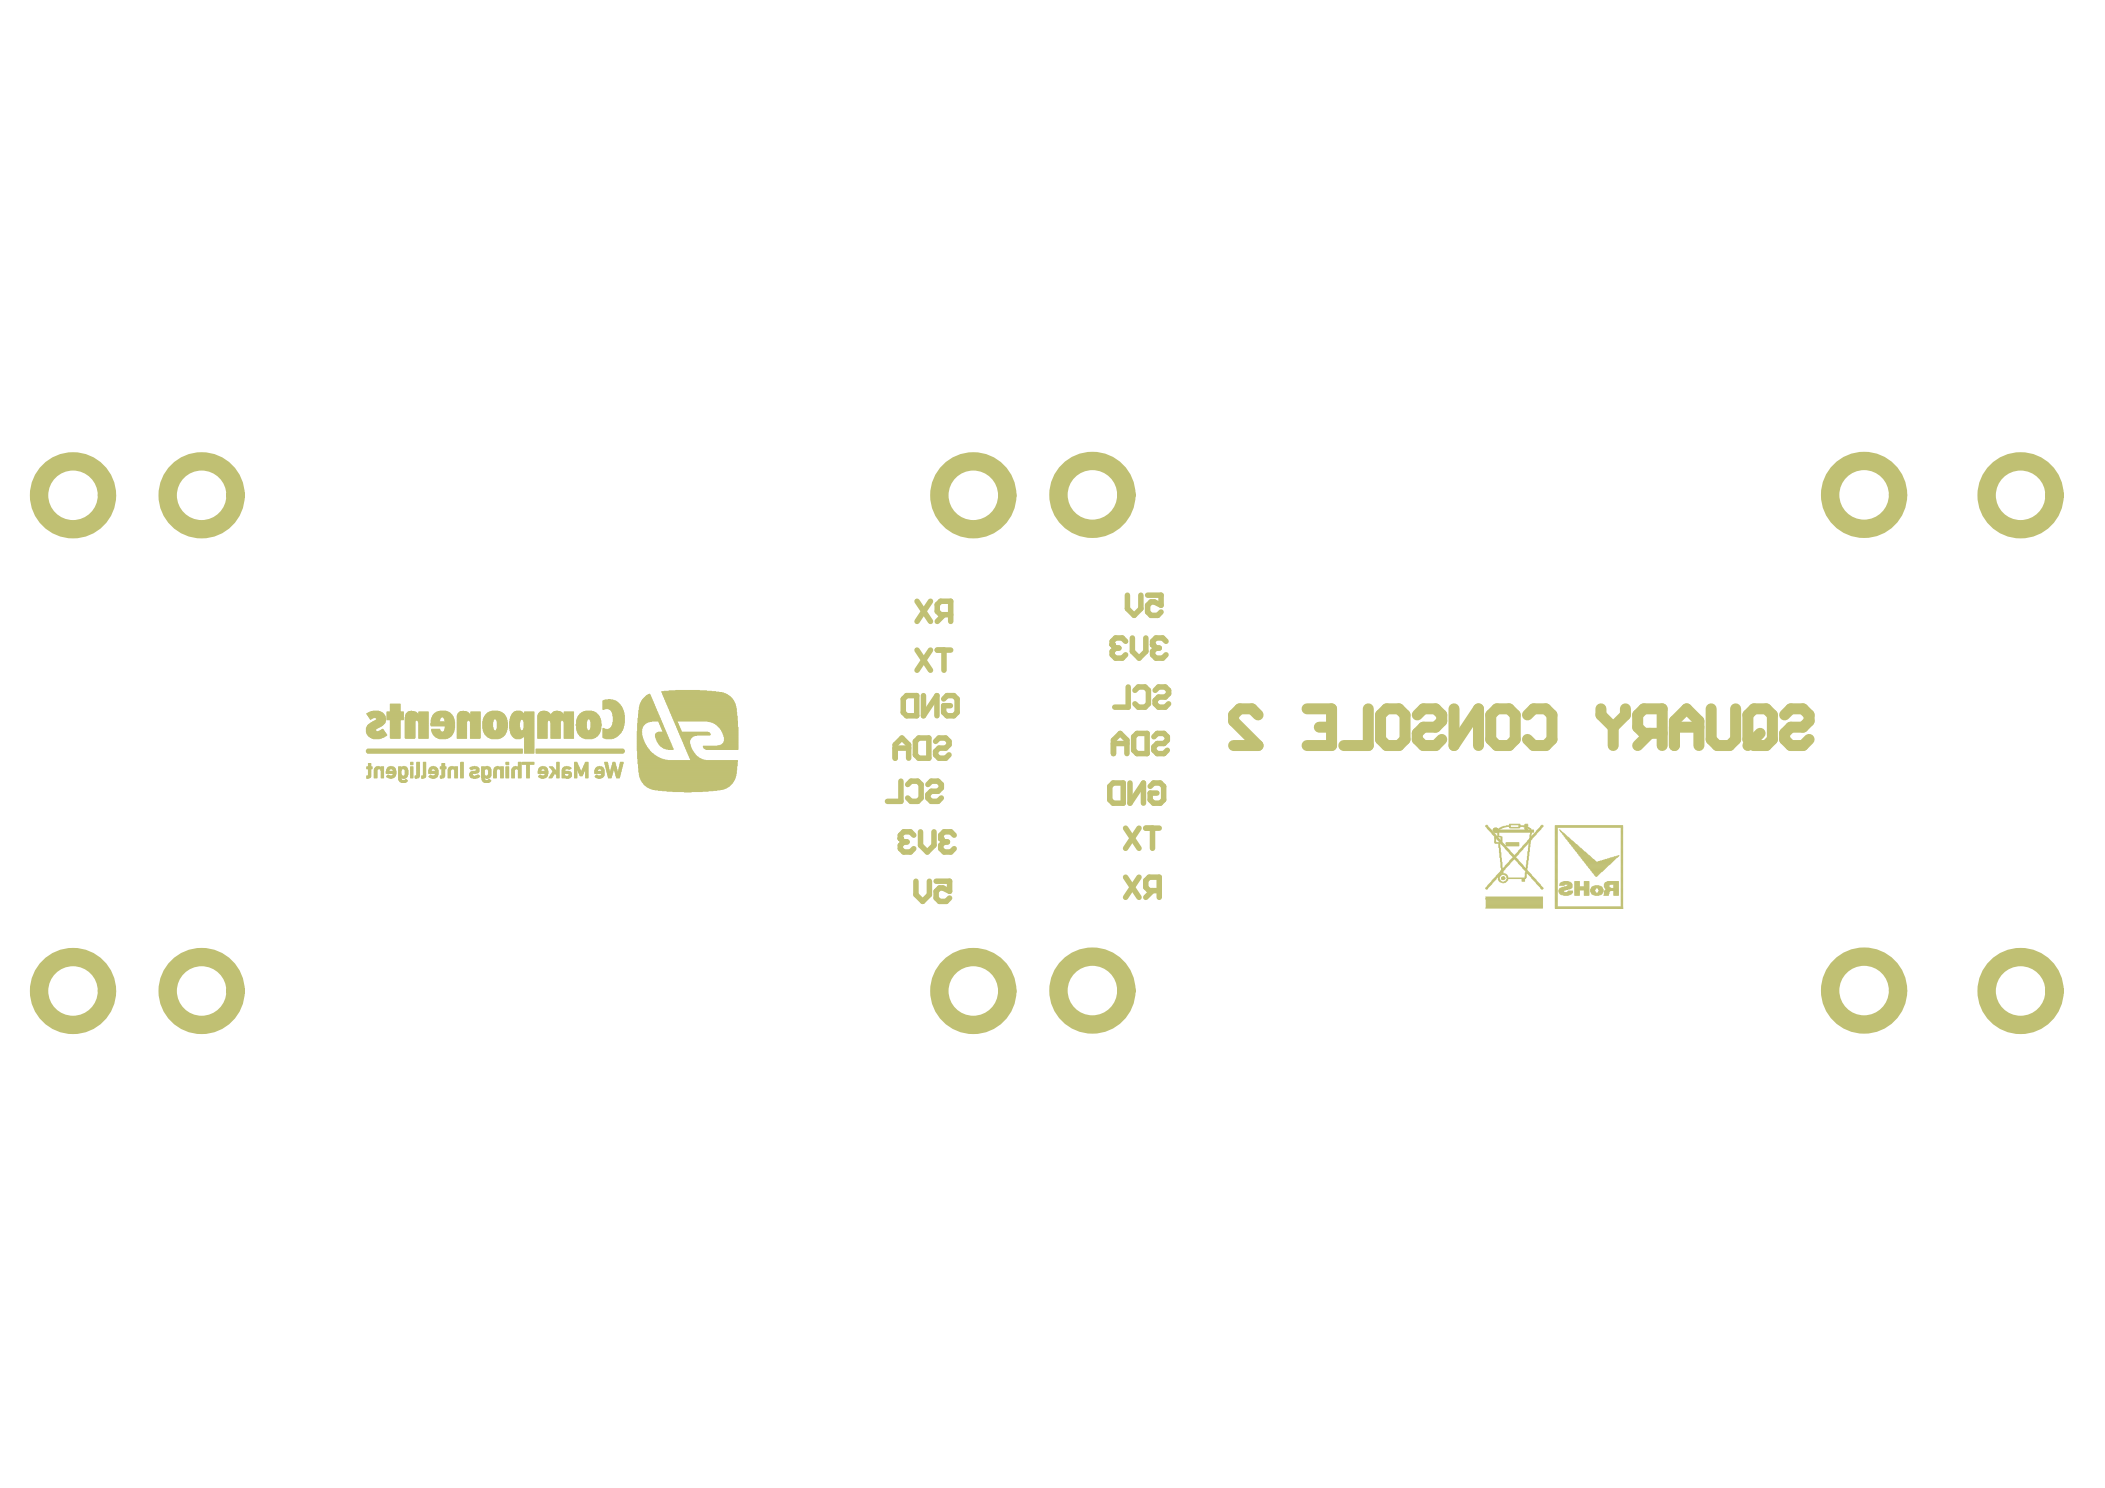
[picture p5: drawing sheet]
<svg xmlns="http://www.w3.org/2000/svg" width="297mm" height="210mm" viewBox="0 0 297 210" stroke-linecap="round" stroke-linejoin="round" font-family="sans-serif">
<g fill="none" stroke="#c0c073" stroke-width=".14">
<path d="M55.1 99.3h1.4M55.1 99.4h1.4M55.1 99.5h1.4M55.1 99.6h1.4M55.1 99.7h1.4M55.1 99.8h1.4M55.1 99.9h1.4M55.1 100h1.4M85.1 98.9h1.7M85.1 98.9h1.8M85.1 99h1.9M85.1 99h2"/>
<path d="M85.1 99.1h2.1M85.1 99.2h2.2M85.1 99.3h2.3M85.1 99.4h2.4M85.1 99.5h2.4M85.1 99.6h2.5M85.1 99.7h2.6M85.1 99.8h2.7M85.1 99.9h2.7M85.1 100h2.7M85.2 98.8h1.5M85.4 98.7h1.1"/>
<path d="M85.8 98.7h.3M90.2 99.8h2.3M90.2 99.9h2.3M90.2 100h2.3M90.3 99.6h2.1M90.3 99.7h2.1M90.3 99.7h2.2M90.3 99.3h2M90.3 99.4h2M90.3 99.4h2.1M90.3 99.5h2.1M90.4 99.2h1.8"/>
<path d="M90.4 99.3h1.8M90.4 99.1h1.8M90.5 99h1.6M90.5 99h1.7M90.6 98.9h1.5M90.6 98.8h1.5M90.7 98.7h1.3M90.7 98.6h1.3M90.8 98.6h1.2M90.9 98.5h1.1M90.9 98.4h1M91 98.4h.9"/>
<path d="M91 98.3h.8M91.1 98.3h.7M91.1 98.2h.7M91.2 98.2h.6M91.3 98.1h.5M91.4 98h.3M91.5 98h.2M91.6 97.9h.1M93.4 97.6h7.6M93.4 97.6h8.1M93.4 97.7h8.5M93.5 97.7h8.6"/>
<path d="M93.5 97.8h8.7M93.5 97.9h8.9M93.5 97.9h9M93.5 98h9.1M93.6 98h9.1M93.6 98.1h9.2M93.6 98.2h9.3M93.6 98.2h9.4M93.6 98.3h9.4M93.7 97.5h6.7M93.7 98.3h9.4M93.7 98.4h9.4"/>
<path d="M93.8 98.4h9.4M93.8 98.5h9.5M93.8 98.6h9.5M93.8 98.7h9.6M93.9 98.7h9.5M93.9 98.8h9.6M93.9 98.9h9.6M93.9 98.9h9.7M93.9 99h9.7M94 99h9.6M94 99.1h9.6M94.1 99.1h9.6"/>
<path d="M94.1 99.2h9.6M94.1 99.3h9.6M94.1 99.4h9.6M94.2 99.4h9.6M94.2 99.5h9.6M94.2 99.6h9.6M94.3 99.7h9.5M94.3 99.8h9.5M94.3 99.9h9.5M94.4 97.5h5.3M94.4 100h9.5M95.3 97.4h3.4"/>
<path d="M51.7 102.7h1.6M51.7 102.8h1.5M51.7 102.8h1.4M51.7 102.9h1.3M51.7 103h1.3M51.7 103.1h1.3M51.7 103.2h1.4M51.7 103.2h2.6M51.7 103.3h2.6M51.7 105.8h22M51.7 105.9h22M51.7 106h22"/>
<path d="M51.7 106.1h22M51.7 100.7h2.4M51.7 102.6h1.9M51.7 102.6h1.7M51.7 103.3h2.7M51.7 103.4h2.7M51.7 103.5h2.7M51.7 108.2h.8M51.7 108.3h.8M51.7 108.4h.8M51.7 108.5h.8M51.7 109.4h.6"/>
<path d="M51.7 109.5h.6M51.7 109.6h.6M51.7 109.7h.6M51.7 109.7h.5M51.7 109.8h.3M51.8 100.8h2.4M51.8 102.5h2M51.8 102.5h1.9M51.8 103.5h2.7M51.8 103.6h2.7M51.8 105.7h21.9M51.8 106.2h21.9"/>
<path d="M51.9 100.6h2.1M51.9 100.8h2.3M51.9 100.9h2.4M51.9 102.3h2.1M51.9 102.4h1.9M51.9 103.6h2.6M51.9 105.7h21.8M51.9 106.2h21.8M51.9 103.7h2.7M51.9 103.7h2.6M52 100.5h2M52 101h2.3"/>
<path d="M52 101.1h2.4M52 102.2h2.1M52 103.8h2.5M52 107.7h.3M52 107.8h.3M52 107.9h.3M52 108h.3M52 108.1h.3M52 108.5h.3M52 108.6h.3M52 108.7h.3M52 108.8h.3"/>
<path d="M52 108.9h.3M52 109h.3M52 109.1h.3M52 109.2h.3M52 109.3h.3M52 109.4h.3M52 103.9h2.4M52.1 100.5h1.7M52.1 101.2h2.3M52.1 101.2h.7M52.1 103.9h2.2M52.2 101.3h.4"/>
<path d="M52.2 102.1h2M52.2 100.4h1.5M52.2 101.4h.3M52.2 101.4h.2M52.2 102.1h2.1M52.2 104h2M52.3 101.5h.1M52.3 102h2M52.3 104h1.8M52.4 100.4h1.2M52.4 101.9h1.9M52.4 104.1h1.5"/>
<path d="M52.5 101.9h1.9M52.5 104.2h1.3M52.6 101.8h1.8M52.6 100.3h.8M52.7 101.8h1.7M52.7 104.2h.9M52.8 101.7h1.6M52.8 108.6h.5M52.8 108.6h.4M52.8 108.7h.4M52.8 108.8h.4M52.8 108.9h.4"/>
<path d="M52.8 109h.4M52.8 109.1h.4M52.8 109.2h.4M52.8 109.3h.4M52.8 109.4h.4M52.8 109.5h.4M52.8 109.6h.4M52.8 109.7h.4M52.9 108.4h1.2M52.9 108.5h1.2M52.9 108.5h.4M52.9 101.2h1.5"/>
<path d="M52.9 101.6h1.5M52.9 108.3h1.2M53 108.3h1.1M53 101.6h1.4M53 108.2h.7M53.1 101.3h1.3M53.1 101.5h1.3M53.1 108.2h.5M53.1 101.4h1.3M53.3 108.1h.1M53.4 103.2h.9M53.6 103.1h.6"/>
<path d="M53.7 103h.4M53.7 108.5h.4M53.7 108.6h.4M53.7 108.7h.4M53.8 103h.3M53.8 108.2h.3M53.8 108.7h.3M53.8 108.8h.3M53.8 108.9h.3M53.8 109h.3M53.8 109.1h.3M53.8 109.2h.3"/>
<path d="M53.8 109.3h.3M53.8 109.4h.3M53.8 109.5h.3M53.8 109.6h.3M53.8 109.7h.3M53.8 102.9h.3M54 102.9h.1M54.5 108.8h1.4M54.5 108.9h1.4M54.5 109h1.4M54.5 109.1h1.4M54.5 108.6h.5"/>
<path d="M54.5 108.6h.4M54.5 108.7h.4M54.5 109.5h1.3M54.5 109.6h1.2M54.6 100.4h2.3M54.6 100.5h2.3M54.6 100.6h2.3M54.6 100.7h2.3M54.6 100.8h2.3M54.6 100.9h2.3M54.6 101h2.3M54.6 101.1h2.3"/>
<path d="M54.6 101.2h2.3M54.6 101.3h2.3M54.6 101.4h2.3M54.6 101.5h2.3M54.6 108.5h1.2M54.6 108.5h.4M54.6 109.4h1.2M54.6 109.6h1.1M54.7 108.3h1M54.7 108.4h1.1M54.7 109.4h.3M54.7 109.3h.1"/>
<path d="M54.7 109.7h.9M54.8 108.2h.8M54.8 109.7h.7M54.9 108.2h.6M55 109.8h.3M55.1 100.1h1.4M55.1 100.2h1.4M55.1 100.3h1.4M55.1 100.4h1.4M55.1 101.6h1.4M55.1 101.7h1.4M55.1 101.8h1.4"/>
<path d="M55.1 101.9h1.4M55.1 102h1.4M55.1 102.1h1.4M55.1 102.2h1.4M55.1 102.3h1.4M55.1 102.4h1.4M55.1 102.5h1.4M55.1 102.6h1.4M55.1 102.7h1.4M55.1 102.8h1.4M55.1 102.9h1.4M55.1 103h1.4"/>
<path d="M55.1 103.1h1.4M55.1 103.2h1.4M55.1 103.3h1.4M55.1 103.4h1.4M55.1 103.5h1.4M55.1 103.6h1.4M55.1 103.7h1.4M55.1 103.8h1.4M55.1 103.9h1.4M55.1 104h1.4M55.1 104.1h1.4M55.1 104.2h1.4"/>
<path d="M55.1 108.1h.1M55.4 108.5h.4M55.4 109.4h.4M55.4 108.6h.4M55.4 109.3h.4M55.5 108.6h.3M55.5 108.7h.3M55.5 108.7h.4M55.5 109.2h.4M55.5 109.3h.3M56.2 108.2h.4M56.2 108.3h1.2"/>
<path d="M56.2 108.3h1.3M56.2 108.4h1.3M56.2 108.5h1.3M56.2 108.5h.5M56.2 108.6h.4M56.2 108.7h.4M56.2 108.8h.4M56.2 108.9h.4M56.2 109h.4M56.2 109.1h.4M56.2 109.2h.4M56.2 109.3h.4"/>
<path d="M56.2 109.4h.5M56.2 109.4h.6M56.2 109.5h1.3M56.2 109.6h1.3M56.2 109.6h1.2M56.2 109.7h1.1M56.2 109.7h.4M56.2 109.8h.4M56.2 109.9h.4M56.2 110h.4M56.3 110h.4M56.3 110.1h.6"/>
<path d="M56.4 110.1h1.1M56.4 110.2h1.1M56.4 110.3h1M56.5 110.3h.8M56.6 108.2h.7M56.6 110.4h.6M56.7 109.7h.6M56.8 108.2h.5M56.8 109.8h.4M56.9 108.1h.2M57 109.4h.5M57 110.1h.5"/>
<path d="M57.1 108.5h.4M57.1 108.6h.4M57.1 109.3h.4M57.1 109.4h.4M57.2 101.2h3.2M57.2 101.3h3.2M57.2 101.4h3.2M57.2 101.5h3.2M57.2 101.6h3.2M57.2 101.6h1.5M57.2 101.7h1.4M57.2 101.8h1.4"/>
<path d="M57.2 101.9h1.4M57.2 102h1.4M57.2 102.1h1.4M57.2 102.2h1.4M57.2 102.3h1.4M57.2 102.4h1.4M57.2 102.5h1.4M57.2 102.6h1.4M57.2 102.7h1.4M57.2 102.8h1.4M57.2 102.9h1.4M57.2 103h1.4"/>
<path d="M57.2 103.1h1.4M57.2 103.2h1.4M57.2 103.3h1.4M57.2 103.4h1.4M57.2 103.5h1.4M57.2 103.6h1.4M57.2 103.7h1.4M57.2 103.8h1.4M57.2 103.9h1.4M57.2 104h1.4M57.2 104.1h1.4M57.2 108.6h.4"/>
<path d="M57.2 108.7h.4M57.2 108.8h.4M57.2 108.9h.4M57.2 109h.4M57.2 109.1h.4M57.2 109.2h.4M57.2 109.3h.4M57.2 110h.2M57.2 100.9h3.2M57.2 101h3.2M57.2 101.1h3.2M57.2 104.2h1.3"/>
<path d="M57.2 110h.1M57.3 100.7h1.7M57.3 100.8h1.7M57.3 100.8h3.1M57.3 100.7h1.6M57.4 100.6h1.5M57.5 100.5h1.3M57.5 100.5h1.2M57.6 100.4h1M57.7 100.4h.7M57.9 107.5h.4M57.9 107.6h.4"/>
<path d="M57.9 107.7h.4M57.9 107.8h.4M57.9 107.9h.4M57.9 108.2h.4M57.9 108.3h.4M57.9 108.4h.4M57.9 108.5h.4M57.9 108.6h.4M57.9 108.7h.4M57.9 108.8h.4M57.9 108.9h.4M57.9 109h.4"/>
<path d="M57.9 109.1h.4M57.9 109.2h.4M57.9 109.3h.4M57.9 109.4h.4M57.9 109.5h.4M57.9 109.6h.4M57.9 109.7h.4M58 100.3h.1M58.6 109.4h.6M58.6 109.5h.6M58.6 109.6h.5M58.6 109.7h.5"/>
<path d="M58.6 109.7h.4M58.6 109.8h.2M58.8 107.5h.4M58.8 107.6h.4M58.8 107.7h.4M58.8 107.8h.4M58.8 107.9h.4M58.8 108h.4M58.8 108.1h.4M58.8 108.2h.4M58.8 108.3h.4M58.8 108.4h.4"/>
<path d="M58.8 108.5h.4M58.8 108.6h.4M58.8 108.7h.4M58.8 108.8h.4M58.8 108.9h.4M58.8 109h.4M58.8 109.1h.4M58.8 109.2h.4M58.8 109.3h.4M58.8 109.4h.4M58.9 101.6h1.5M59 101.7h1.4"/>
<path d="M59 101.8h1.4M59 101.9h1.4M59.1 100.4h1.3M59.1 100.5h1.3M59.1 100.6h1.3M59.1 100.7h1.3M59.1 100.8h1.3M59.1 101.9h1.3M59.1 102h1.3M59.1 102.1h1.3M59.1 102.2h1.3M59.1 102.3h1.3"/>
<path d="M59.1 102.4h1.3M59.1 102.5h1.3M59.1 102.6h1.3M59.1 102.7h1.3M59.1 102.8h1.3M59.1 102.9h1.3M59.1 103h1.3M59.1 103.1h1.3M59.1 103.2h1.3M59.1 103.3h1.3M59.1 103.4h1.3M59.1 103.5h1.3"/>
<path d="M59.1 103.6h1.3M59.1 103.7h1.3M59.1 103.8h1.3M59.1 103.9h1.3M59.1 104h1.3M59.1 104.1h1.3M59.1 104.2h1.3M59.5 109.4h.6M59.5 109.5h.6M59.5 109.6h.6M59.5 109.6h.5M59.5 109.7h.5"/>
<path d="M59.5 109.7h.4M59.5 109.8h.2M59.7 107.5h.4M59.7 107.6h.4M59.7 107.7h.4M59.7 107.8h.4M59.7 107.9h.4M59.7 108h.4M59.7 108.1h.4M59.7 108.2h.4M59.7 108.3h.4M59.7 108.4h.4"/>
<path d="M59.7 108.5h.4M59.7 108.6h.4M59.7 108.7h.4M59.7 108.8h.4M59.7 108.9h.4M59.7 109h.4M59.7 109.1h.4M59.7 109.2h.4M59.7 109.3h.4M59.7 109.4h.4M60.5 108.6h.4M60.5 108.7h.3"/>
<path d="M60.5 108.8h1.3M60.5 108.9h1.3M60.5 109h1.3M60.5 109.1h1.3M60.5 109.6h1.2M60.5 108.5h1.3M60.5 108.5h.5M60.5 109.5h1.2M60.6 108.4h1.1M60.6 109.4h1.2M60.6 109.6h1.1M60.7 108.3h.9"/>
<path d="M60.7 108.3h1M60.7 109.4h.2M60.7 109.7h.8M60.7 109.3h.1M60.8 102.1h3.4M60.8 102.2h3.4M60.8 102.3h3.4M60.8 108.2h.7M60.8 109.7h.7M60.8 101.5h1.3M60.8 101.6h1.3M60.8 101.6h1.2"/>
<path d="M60.8 101.7h1.2M60.8 101.8h1.2M60.8 101.8h3.4M60.8 101.9h3.4M60.8 102h3.4M60.8 102.4h3.4M60.8 108.2h.6M60.9 101.3h1.2M60.9 101.4h1.2M60.9 101.5h1.2M60.9 102.9h1.2M60.9 103h1.2"/>
<path d="M60.9 103.1h1.2M61 101.2h1.3M61 101.2h1.2M61 103.2h1.2M61 103.2h1.3M61 103.3h3M61 109.8h.3M61 101h2.9M61 101.1h2.9M61 103.4h2.9M61.1 100.9h2.7M61.1 103.5h2.8"/>
<path d="M61.1 108.1h.1M61.1 100.8h2.7M61.1 103.6h2.8M61.1 103.6h2.7M61.2 100.8h2.5M61.2 103.7h2.6M61.2 100.7h2.4M61.3 100.7h2.3M61.3 103.8h2.4M61.3 108.5h.5M61.3 109.4h.5M61.4 100.6h2.1"/>
<path d="M61.4 103.9h2.2M61.4 108.6h.4M61.4 109.3h.4M61.4 108.7h.4M61.4 109.2h.4M61.5 100.5h2M61.5 104h2M61.5 108.7h.3M61.5 109.2h.3M61.5 100.5h1.8M61.6 104h1.8M61.7 100.4h1.5"/>
<path d="M61.7 104.1h1.6M61.8 100.4h1.3M61.8 104.2h1.4M62 104.2h.9M62.1 100.3h.8M62.1 108.2h.8M62.1 108.3h.8M62.1 108.4h.8M62.1 108.5h.8M62.1 109.4h.7M62.1 109.5h.7M62.1 109.6h.6"/>
<path d="M62.1 109.7h.5M62.2 109.8h.2M62.4 107.7h.4M62.4 107.8h.4M62.4 107.9h.4M62.4 108h.4M62.4 108.1h.4M62.4 108.5h.4M62.4 108.6h.4M62.4 108.7h.4M62.4 108.8h.4M62.4 108.9h.4"/>
<path d="M62.4 109h.4M62.4 109.1h.4M62.4 109.2h.4M62.4 109.3h.4M62.4 109.4h.4M62.5 101.2h1.5M62.5 103.2h1.5M62.6 101.2h1.4M62.6 101.3h1.4M62.6 103.2h1.4M62.7 101.4h1.3M62.7 103h1.3"/>
<path d="M62.7 103.1h1.3M62.8 101.5h1.2M62.8 101.5h1.3M62.8 101.6h1.3M62.8 102.8h1.3M62.8 102.9h1.3M62.8 103h1.3M62.8 101.7h1.3M62.8 101.8h1.3M62.8 102.5h1.4M62.8 102.6h1.4M62.8 102.7h1.4"/>
<path d="M63.2 108.5h.6M63.2 108.6h.4M63.2 108.7h.4M63.2 108.8h.4M63.2 108.9h.4M63.2 109h.4M63.2 109.1h.4M63.2 109.2h.4M63.2 109.3h.4M63.2 109.4h.4M63.2 109.5h.4M63.2 109.6h.4"/>
<path d="M63.2 109.7h.4M63.3 108.4h1.3M63.3 108.5h1.3M63.3 108.3h1.3M63.4 108.2h.7M63.5 108.2h.5M63.8 108.1h.1M64 108.5h.6M64.1 108.6h.5M64.2 108.2h.4M64.2 108.6h.4M64.2 108.7h.4"/>
<path d="M64.2 108.8h.4M64.2 108.9h.4M64.2 109h.4M64.2 109.1h.4M64.2 109.2h.4M64.2 109.3h.4M64.2 109.4h.4M64.2 109.5h.4M64.2 109.6h.4M64.2 109.7h.4M64.5 100.9h3.3M64.5 101h3.3"/>
<path d="M64.5 101.1h3.3M64.5 101.2h3.3M64.5 101.3h3.3M64.5 101.4h3.3M64.5 101.5h3.3M64.5 101.6h3.3M64.5 101.6h1.5M64.5 101.7h1.4M64.5 101.8h1.4M64.5 101.9h1.4M64.5 102h1.4M64.5 102.1h1.4"/>
<path d="M64.5 102.2h1.4M64.5 102.3h1.4M64.5 102.4h1.4M64.5 102.5h1.4M64.5 102.6h1.4M64.5 102.7h1.4M64.5 102.8h1.4M64.5 102.9h1.4M64.5 103h1.4M64.5 103.1h1.4M64.5 103.2h1.4M64.5 103.3h1.4"/>
<path d="M64.5 103.4h1.4M64.5 103.5h1.4M64.5 103.6h1.4M64.5 103.7h1.4M64.5 103.8h1.4M64.5 103.9h1.4M64.5 104h1.4M64.5 104.1h1.4M64.5 104.2h1.4M64.6 100.8h1.7M64.6 100.8h1.8M64.6 100.9h3.2"/>
<path d="M64.6 100.7h1.6M64.6 100.7h1.7M64.7 100.6h1.4M64.7 100.5h1.4M64.8 100.5h1.2M64.9 100.4h1M65 100.4h.8M65 107.6h.4M65 107.7h.4M65 107.8h.4M65 107.9h.4M65 108h.4"/>
<path d="M65 108.1h.4M65 108.2h.4M65 108.3h.4M65 108.4h.4M65 108.5h.4M65 108.6h.4M65 108.7h.4M65 108.8h.4M65 108.9h.4M65 109h.4M65 109.1h.4M65 109.2h.4"/>
<path d="M65 109.3h.4M65 109.4h.4M65 109.5h.4M65 109.6h.4M65 109.7h.4M65 107.5h.4M65.3 100.3h.1M66.2 101.6h1.6M66.3 108.3h1.2M66.3 109.2h.4M66.3 109.3h.4M66.3 109.4h.4"/>
<path d="M66.3 101.7h1.5M66.3 101.8h1.5M66.3 108.4h1.3M66.3 109h1.1M66.3 109.1h.9M66.3 109.4h.5M66.3 109.5h1.4M66.4 101.8h1.4M66.4 101.9h1.4M66.4 102h1.4M66.4 102.1h1.4M66.4 102.2h1.4"/>
<path d="M66.4 102.3h1.4M66.4 102.4h1.4M66.4 102.5h1.4M66.4 102.6h1.4M66.4 102.7h1.4M66.4 102.8h1.4M66.4 102.9h1.4M66.4 103h1.4M66.4 103.1h1.4M66.4 103.2h1.4M66.4 103.3h1.4M66.4 103.4h1.4"/>
<path d="M66.4 103.5h1.4M66.4 103.6h1.4M66.4 103.7h1.4M66.4 103.8h1.4M66.4 103.9h1.4M66.4 104h1.4M66.4 104.1h1.4M66.4 104.2h1.3M66.4 108.3h1.1M66.4 108.5h1.2M66.4 108.9h1.1M66.4 109h1.1"/>
<path d="M66.4 109.6h1.3M66.4 109.6h1.2M66.4 100.4h1.4M66.4 100.5h1.4M66.4 100.6h1.4M66.4 100.7h1.4M66.4 100.8h1.4M66.4 108.2h1M66.4 108.5h.3M66.4 108.6h.2M66.4 109.7h1.1M66.5 108.9h1.1"/>
<path d="M66.6 109.7h.8M66.6 108.2h.7M66.6 108.8h1M66.8 109.8h.4M66.9 108.1h.1M67.1 108.7h.5M67.1 109.4h.6M67.2 108.5h.4M67.2 108.6h.4M67.2 108.7h.4M67.2 109.4h.4M67.4 109.3h.1"/>
<path d="M67.9 108.2h.5M67.9 108.3h1.3M67.9 108.4h1.3M67.9 108.5h1.3M67.9 108.5h.6M67.9 108.6h.5M67.9 108.7h.5M67.9 108.8h.5M67.9 108.9h.5M67.9 109h.5M67.9 109.1h.5M67.9 109.2h.5"/>
<path d="M67.9 109.3h.5M67.9 109.4h.5M67.9 109.4h.6M67.9 109.5h1.3M67.9 109.6h1.3M67.9 109.7h1.2M67.9 109.7h.5M68 109.8h.4M68 109.9h.4M68 110h.4M68 110h.5M68.1 110.1h.5"/>
<path d="M68.1 110.1h1.2M68.1 101.8h1.5M68.1 101.9h1.4M68.1 102h1.4M68.1 102.1h1.4M68.1 102.2h1.4M68.1 102.3h1.4M68.1 102.4h1.4M68.1 102.5h1.4M68.1 102.6h1.4M68.1 102.6h1.5M68.1 102.7h1.5"/>
<path d="M68.1 102.8h1.5M68.1 110.2h1.1M68.2 101.5h1.5M68.2 101.5h1.4M68.2 101.6h1.4M68.2 101.7h1.4M68.2 102.8h1.4M68.2 102.9h1.4M68.2 103h1.5M68.2 103h1.6M68.2 110.3h1M68.2 101.3h3.2"/>
<path d="M68.2 101.4h3.3M68.2 103.1h3.3M68.2 103.2h3.3M68.2 103.2h3.2M68.2 110.3h.9M68.3 101.2h3.1M68.3 103.3h3.1M68.4 101.1h2.9M68.4 101.1h3M68.4 103.4h3M68.4 103.5h2.9M68.4 110.4h.6"/>
<path d="M68.4 101h2.9M68.4 103.6h2.9M68.4 108.2h.7M68.5 100.9h2.7M68.5 100.9h2.8M68.5 103.6h2.8M68.5 108.2h.5M68.5 109.7h.6M68.5 100.8h2.7M68.5 103.7h2.7M68.6 100.8h2.6M68.6 103.7h2.6"/>
<path d="M68.6 109.8h.3M68.6 100.7h2.5M68.6 103.8h2.5M68.6 108.1h.2M68.7 100.7h2.3M68.7 103.9h2.3M68.7 109.4h.6M68.8 100.6h2.1M68.8 103.9h2.2M68.8 110.1h.4M68.8 100.5h2.1M68.8 104h2.1"/>
<path d="M68.8 108.5h.5M68.8 109.4h.5M68.9 108.6h.4M68.9 109.3h.4M68.9 110h.3M68.9 100.5h1.9M68.9 104h1.9M68.9 108.7h.4M68.9 108.8h.4M68.9 108.9h.4M68.9 109h.4M68.9 109.1h.4"/>
<path d="M68.9 109.2h.4M68.9 110h.2M69.1 100.4h1.5M69.1 104.1h1.6M69.2 104.2h1.4M69.2 100.4h1.3M69.3 104.2h1M69.4 100.3h.9M69.6 108.7h.4M69.6 108.8h.4M69.6 108.9h.4M69.6 109h.4"/>
<path d="M69.6 109.1h.4M69.6 109.2h.4M69.6 109.3h.4M69.6 109.4h.4M69.6 109.5h.4M69.6 109.6h.4M69.6 109.7h.4M69.7 108.5h1.3M69.7 108.5h.5M69.7 108.6h.4M69.7 108.7h.3M69.8 108.3h1.2"/>
<path d="M69.8 108.4h1.2M69.9 108.2h.7M70 101.5h1.5M70 103h1.5M70 108.2h.5M70 102.9h1.6M70.1 101.6h1.5M70.1 101.7h1.5M70.1 102.8h1.5M70.1 102.9h1.5M70.2 101.8h1.4M70.2 101.9h1.4"/>
<path d="M70.2 102h1.4M70.2 102.1h1.4M70.2 102.2h1.4M70.2 102.3h1.4M70.2 102.4h1.4M70.2 102.5h1.4M70.2 102.6h1.4M70.2 102.7h1.4M70.2 102.8h1.4M70.2 108.1h.1M70.5 108.5h.5M70.6 108.6h.4"/>
<path d="M70.6 108.2h.4M70.6 108.7h.4M70.6 108.8h.4M70.6 108.9h.4M70.6 109h.4M70.6 109.1h.4M70.6 109.2h.4M70.6 109.3h.4M70.6 109.4h.4M70.6 109.5h.4M70.6 109.6h.4M70.6 109.7h.4"/>
<path d="M71.4 107.5h.4M71.4 107.6h.4M71.4 107.7h.4M71.4 107.8h.4M71.4 108.2h.4M71.4 108.3h.4M71.4 108.4h.4M71.4 108.5h.4M71.4 108.6h.4M71.4 108.7h.4M71.4 108.8h.4M71.4 108.9h.4"/>
<path d="M71.4 109h.4M71.4 109.1h.4M71.4 109.2h.4M71.4 109.3h.4M71.4 109.4h.4M71.4 109.5h.4M71.4 109.6h.4M71.4 109.7h.4M71.4 107.9h.4M71.9 101.8h1.5M71.9 101.9h1.5M71.9 101.9h1.4"/>
<path d="M71.9 102h1.4M71.9 102.1h1.4M71.9 102.2h1.4M71.9 102.3h1.4M71.9 102.4h1.4M71.9 102.5h1.4M71.9 102.6h1.4M71.9 102.6h1.5M71.9 102.7h1.5M71.9 102.8h1.5M72 101.4h3.3M72 101.5h1.6"/>
<path d="M72 101.5h1.5M72 101.6h1.4M72 101.7h1.4M72 102.8h1.4M72 102.9h1.4M72 103h1.5M72 103.1h3.3M72 101.2h3.3M72 101.3h3.3M72 103.2h3.3M72 103.3h3.3M72.1 101.1h3.2"/>
<path d="M72.1 103.4h3.2M72.1 103.5h3.2M72.1 100.9h3.2M72.1 101h3.2M72.1 103.6h3.2M72.2 100.8h3.1M72.2 100.9h3.1M72.2 103.7h3.1M72.2 108.5h.5M72.2 108.6h.5M72.2 108.6h.4M72.2 108.7h.4"/>
<path d="M72.2 108.8h.4M72.2 108.9h.4M72.2 109h.4M72.2 109.1h.4M72.2 109.2h.4M72.2 109.3h.4M72.2 109.4h.4M72.2 109.5h.4M72.2 109.6h.4M72.2 109.7h.4M72.3 100.7h1.7M72.3 100.8h3"/>
<path d="M72.3 103.7h3M72.3 103.8h1.7M72.3 108.4h1.2M72.3 108.5h1.2M72.3 100.7h1.6M72.3 103.9h1.6M72.3 108.3h1.2M72.4 100.6h1.4M72.4 103.9h1.5M72.4 108.3h1.1M72.4 100.5h1.4M72.4 104h1.4"/>
<path d="M72.4 108.2h.7M72.5 100.5h1.2M72.5 104h1.2M72.5 108.2h.5M72.6 100.4h1.1M72.6 104.1h1.1M72.7 100.4h.8M72.7 104.2h.8M72.7 108.1h.1M72.8 104.2h.6M72.8 100.3h.6M73 108.5h.5"/>
<path d="M73.1 107.5h.4M73.1 107.6h.4M73.1 107.7h.4M73.1 107.8h.4M73.1 107.9h.4M73.1 108h.4M73.1 108.1h.4M73.1 108.2h.4M73.1 108.6h.4M73.1 108.7h.4M73.1 108.8h.4M73.1 108.9h.4"/>
<path d="M73.1 109h.4M73.1 109.1h.4M73.1 109.2h.4M73.1 109.3h.4M73.1 109.4h.4M73.1 109.5h.4M73.1 109.6h.4M73.1 109.7h.4M73.7 107.6h1.6M73.7 107.7h1.6M73.7 107.8h1.6M73.7 101.5h1.6"/>
<path d="M73.7 103h1.6M73.7 107.5h1.6M73.8 101.5h1.5M73.8 101.6h1.5M73.8 102.9h1.5M73.8 103h1.5M73.9 101.6h1.4M73.9 101.7h1.4M73.9 101.8h1.4M73.9 102.8h1.4M73.9 102.9h1.4M74 101.8h1.3"/>
<path d="M74 101.9h1.3M74 102h1.3M74 102.1h1.3M74 102.2h1.3M74 102.3h1.3M74 102.4h1.3M74 102.5h1.3M74 102.6h1.3M74 102.7h1.3M74 100.4h1.3M74 100.5h1.3M74 100.6h1.3"/>
<path d="M74 100.7h1.3M74 103.8h1.3M74 103.9h1.3M74 104h1.3M74 104.1h1.3M74 104.2h1.3M74 104.3h1.3M74 104.4h1.3M74 104.5h1.3M74 104.6h1.3M74 104.7h1.3M74 104.8h1.3"/>
<path d="M74 104.9h1.3M74 105h1.3M74 105.1h1.3M74 105.2h1.3M74 105.3h1.3M74 105.4h1.3M74 105.5h1.3M74 105.6h1.3M74 105.7h1.3M74 105.8h1.3M74 105.9h1.3M74 106h1.3"/>
<path d="M74 106.1h1.3M74 106.2h1.3M74.3 107.9h.4M74.3 108h.4M74.3 108.1h.4M74.3 108.2h.4M74.3 108.3h.4M74.3 108.4h.4M74.3 108.5h.4M74.3 108.6h.4M74.3 108.7h.4M74.3 108.8h.4"/>
<path d="M74.3 108.9h.4M74.3 109h.4M74.3 109.1h.4M74.3 109.2h.4M74.3 109.3h.4M74.3 109.4h.4M74.3 109.5h.4M74.3 109.6h.4M74.3 109.7h.4M75.6 105.7h12.3M75.6 105.7h12.4M75.6 105.8h12.5"/>
<path d="M75.6 105.9h12.5M75.6 106h12.5M75.6 106.1h12.5M75.6 106.2h12.4M75.6 106.2h12.3M75.9 100.9h5M75.9 101h5M75.9 101.1h5M75.9 101.2h5M75.9 101.3h5M75.9 101.4h5M75.9 101.5h5"/>
<path d="M75.9 101.6h5M75.9 101.6h1.4M75.9 101.7h1.4M75.9 101.8h1.4M75.9 101.9h1.3M75.9 102h1.3M75.9 102.1h1.3M75.9 102.2h1.3M75.9 102.3h1.3M75.9 102.4h1.3M75.9 102.5h1.3M75.9 102.6h1.3"/>
<path d="M75.9 102.7h1.3M75.9 102.8h1.3M75.9 102.9h1.3M75.9 103h1.3M75.9 103.1h1.3M75.9 103.2h1.3M75.9 103.3h1.3M75.9 103.4h1.3M75.9 103.5h1.3M75.9 103.6h1.3M75.9 103.7h1.3M75.9 103.8h1.3"/>
<path d="M75.9 103.9h1.3M75.9 104h1.3M75.9 104.1h1.3M75.9 104.2h1.3M75.9 100.8h1.8M75.9 108.7h.4M75.9 108.8h1.4M75.9 108.9h1.4M75.9 109h1.4M75.9 109.1h1.4M76 100.7h1.6M76 108.5h.5"/>
<path d="M76 108.6h.4M76 108.6h.3M76 108.7h.3M76 109.5h1.2M76 109.6h1.2M76 100.6h1.5M76 108.4h1.2M76 108.5h1.2M76 109.4h1.2M76 109.6h1.1M76.1 100.5h1.3M76.1 108.3h1.1"/>
<path d="M76.1 109.4h.3M76.2 100.5h1.2M76.2 108.3h.9M76.2 109.3h.1M76.2 109.7h.8M76.2 100.4h1.1M76.2 108.2h.8M76.2 109.7h.7M76.3 100.4h.9M76.3 108.2h.6M76.4 109.8h.3M76.6 100.3h.3"/>
<path d="M76.6 108.1h.1M76.8 108.5h.5M76.8 109.4h.5M76.9 108.6h.4M76.9 109.3h.4M76.9 108.7h.4M76.9 109.2h.4M77.4 109.7h.5M77.5 108.2h.5M77.5 109.6h.5M77.5 109.7h.4M77.6 101.6h1.6"/>
<path d="M77.6 108.2h.4M77.6 109.6h.4M77.6 101.7h1.5M77.6 108.3h.5M77.6 109.4h.4M77.6 109.5h.4M77.7 101.8h1.4M77.7 101.9h1.4M77.7 108.3h.4M77.7 109.3h.4M77.7 109.4h.4M77.7 102h1.4"/>
<path d="M77.7 102.1h1.4M77.7 102.2h1.4M77.7 102.3h1.4M77.7 102.4h1.4M77.7 102.5h1.4M77.7 102.6h1.4M77.7 102.7h1.4M77.7 102.8h1.4M77.7 102.9h1.4M77.7 103h1.4M77.7 103.1h1.4M77.7 103.2h1.4"/>
<path d="M77.7 103.3h1.4M77.7 103.4h1.4M77.7 103.5h1.4M77.7 103.6h1.4M77.7 103.7h1.4M77.7 103.8h1.4M77.7 103.9h1.4M77.7 104h1.4M77.7 104.1h1.4M77.7 104.2h1.4M77.7 108.4h.4M77.8 100.7h1.7"/>
<path d="M77.8 100.8h1.7M77.8 100.8h3.1M77.8 108.5h.4M77.8 109.2h.4M77.9 100.7h1.5M77.9 108.5h.4M77.9 108.6h.4M77.9 109.1h.4M77.9 100.6h1.5M77.9 108.6h.5M77.9 109h1M78 100.5h1.3"/>
<path d="M78 108.7h.4M78 108.9h.9M78 108.8h.9M78.1 100.4h1M78.2 100.4h.8M78.3 109.1h.6M78.4 109.2h.5M78.4 100.3h.3M78.5 109.3h.4M78.6 107.5h.3M78.6 107.6h.3M78.6 107.7h.3"/>
<path d="M78.6 107.8h.3M78.6 107.9h.3M78.6 108h.3M78.6 108.1h.3M78.6 108.2h.3M78.6 108.3h.3M78.6 108.4h.3M78.6 108.5h.3M78.6 108.6h.3M78.6 108.7h.3M78.6 109.3h.3M78.6 109.4h.3"/>
<path d="M78.6 109.5h.3M78.6 109.6h.3M78.6 109.7h.3M79.3 108.6h.4M79.3 108.7h.4M79.3 108.8h1M79.3 108.9h1.2M79.3 109h1.3M79.3 109.1h1.4M79.3 109.2h.4M79.3 109.3h.4M79.3 109.4h.4"/>
<path d="M79.3 109.4h.5M79.3 109.5h1.4M79.3 109.6h1.3M79.3 109.6h1.2M79.3 109.7h1.2M79.3 109.7h1.1M79.4 108.4h1.2M79.4 108.5h.6M79.4 108.5h.4M79.4 101.6h1.5M79.4 108.3h1.2M79.5 101.7h1.4"/>
<path d="M79.5 108.3h1M79.5 101.8h1.4M79.5 108.2h.9M79.6 100.4h1.3M79.6 100.5h1.3M79.6 100.6h1.3M79.6 100.7h1.3M79.6 100.8h1.3M79.6 101.9h1.3M79.6 102h1.3M79.6 102.1h1.3M79.6 102.2h1.3"/>
<path d="M79.6 102.3h1.3M79.6 102.4h1.3M79.6 102.5h1.3M79.6 102.6h1.3M79.6 102.7h1.3M79.6 102.8h1.3M79.6 102.9h1.3M79.6 103h1.3M79.6 103.1h1.3M79.6 103.2h1.3M79.6 103.3h1.3M79.6 103.4h1.3"/>
<path d="M79.6 103.5h1.3M79.6 103.6h1.3M79.6 103.7h1.3M79.6 103.8h1.3M79.6 103.9h1.3M79.6 104h1.3M79.6 104.1h1.3M79.6 104.2h1.3M79.7 108.2h.6M79.9 109.8h.3M80 108.1h.1M80 108.5h.5"/>
<path d="M80.2 109.4h.5M80.2 108.5h.2M80.2 109.2h.5M80.3 109.2h.4M80.3 109.3h.4M81.1 107.5h.3M81.1 107.6h.3M81.1 107.6h.4M81.1 107.7h.4M81.1 107.8h.4M81.1 107.9h.4M81.1 107.9h.5"/>
<path d="M81.1 108h.5M81.1 108.1h.5M81.1 108.2h.6M81.1 108.3h.7M81.1 108.4h.7M81.1 108.5h.7M81.1 108.5h.3M81.1 108.6h.3M81.1 108.7h.3M81.1 108.8h.3M81.1 108.9h.3M81.1 109h.3"/>
<path d="M81.1 109.1h.3M81.1 109.2h.3M81.1 109.3h.3M81.1 109.4h.3M81.1 109.5h.3M81.1 109.6h.3M81.1 109.7h.3M81.3 102.2h1.5M81.3 102.3h1.5M81.4 101.6h1.4M81.4 101.7h1.4M81.4 101.8h1.4"/>
<path d="M81.4 101.9h1.4M81.4 102h1.4M81.4 102.1h1.4M81.4 102.4h1.4M81.4 102.5h1.4M81.4 102.6h1.4M81.4 102.7h1.4M81.4 102.8h1.4M81.4 102.9h1.4M81.4 101.4h3.3M81.4 101.5h1.5M81.4 101.6h1.5"/>
<path d="M81.4 102.9h1.5M81.4 103h1.5M81.4 103h1.6M81.4 103.1h3.3M81.5 101.3h3.2M81.5 101.4h3.2M81.5 103.2h3.2M81.5 103.3h3.2M81.5 108.5h.3M81.5 108.6h.4M81.5 101.1h3.1M81.5 101.2h3.1"/>
<path d="M81.5 103.3h3.1M81.5 103.4h3.1M81.5 108.7h.4M81.6 101.1h3M81.6 103.5h3M81.6 108.7h.3M81.6 108.8h.4M81.6 108.9h.4M81.6 100.9h2.9M81.6 101h2.9M81.6 103.6h2.9M81.6 108.9h.8"/>
<path d="M81.6 109h.7M81.7 100.9h2.7M81.7 103.6h2.7M81.7 109h.6M81.7 109.1h.6M81.8 100.8h2.6M81.8 103.7h2.6M81.8 109.2h.5M81.8 100.7h2.5M81.8 100.8h2.5M81.8 103.8h2.5M81.8 109.3h.4"/>
<path d="M81.8 109.4h.4M81.9 103.9h2.4M81.9 109.4h.3M81.9 100.7h2.3M82 100.6h2.1M82 103.9h2.1M82.1 100.5h2M82.1 104h2M82.1 108.8h.4M82.1 108.9h.3M82.1 104h1.9M82.1 108.6h.4"/>
<path d="M82.1 108.7h.4M82.2 100.5h1.8M82.2 108.5h.4M82.2 108.6h.4M82.2 104.1h1.7M82.2 108.4h.8M82.2 108.5h.8M82.3 100.4h1.6M82.3 108.3h.7M82.3 108.1h.7M82.3 108.2h.7M82.4 100.4h1.3"/>
<path d="M82.4 104.2h1.3M82.4 108h.6M82.4 108.1h.6M82.5 107.9h.5M82.5 107.8h.5M82.6 104.2h1M82.6 107.6h.4M82.6 107.7h.4M82.6 100.3h.9M82.6 107.5h.4M82.6 108.5h.4M82.6 108.6h.4"/>
<path d="M82.6 108.7h.4M82.6 108.8h.4M82.6 108.9h.4M82.6 109h.4M82.6 109.1h.4M82.6 109.2h.4M82.6 109.3h.4M82.6 109.4h.4M82.6 109.5h.4M82.6 109.6h.4M82.6 109.7h.4M83.2 103h1.5"/>
<path d="M83.2 101.5h1.5M83.3 101.5h1.4M83.3 101.6h1.4M83.3 102.9h1.4M83.3 101.6h1.5M83.3 101.7h1.5M83.3 101.8h1.5M83.3 102.7h1.5M83.3 102.8h1.5M83.3 102.9h1.5M83.4 101.8h1.4M83.4 101.9h1.4"/>
<path d="M83.4 102h1.4M83.4 102.1h1.4M83.4 102.2h1.4M83.4 102.3h1.4M83.4 102.4h1.4M83.4 102.5h1.4M83.4 102.6h1.4M83.9 108.7h.4M83.9 108.8h1.4M83.9 108.9h1.4M83.9 109h1.4M83.9 109.1h1.4"/>
<path d="M84 108.5h.4M84 108.6h.4M84 108.6h.3M84 109.5h1.2M84 109.6h1.1M84 108.4h1.1M84 108.5h1.2M84 109.4h1.2M84.1 108.3h1M84.1 109.4h.2M84.1 109.7h.9M84.1 109.3h.2"/>
<path d="M84.2 108.2h.8M84.2 109.7h.7M84.3 108.2h.6M84.4 109.8h.3M84.6 108.1h.1M84.8 108.5h.4M84.8 109.4h.5M84.8 108.6h.5M84.8 109.3h.5M84.9 108.7h.4M84.9 109.2h.4M85.1 100h.3"/>
<path d="M85.1 100.1h.1M85.1 102.8h.1M85.1 102.8h.2M85.1 102.9h.4M85.1 102.9h2.8M85.1 103h2.7M85.1 103.1h2.7M85.1 103.2h2.6M85.1 103.3h2.5M85.1 103.4h2.5M85.1 103.5h2.4M85.1 103.6h2.3"/>
<path d="M85.1 103.7h2.2M85.1 103.7h2.1M85.1 103.8h2.1M85.1 103.9h2M85.1 103.9h1.9M85.1 104h1.8M85.1 104h1.7M85.1 104.1h1.6M85.3 104.2h1.3M85.3 107.5h.4M85.3 107.6h.4M85.4 107.7h.4"/>
<path d="M85.4 107.8h.4M85.4 107.9h.4M85.4 108h.4M85.4 108.1h.4M85.5 104.2h.9M85.5 108.2h.3M85.5 108.2h.4M85.5 108.3h.4M85.5 108.4h.4M85.5 108.5h.4M85.5 108.5h.5M85.5 108.6h.5"/>
<path d="M85.6 108.6h.4M85.6 108.7h.4M85.6 108.8h.4M85.7 108.9h.3M85.7 109h.4M85.7 109h.7M85.7 109.1h.7M85.7 109.2h.7M85.7 109.3h.7M85.8 102.9h2.1M85.8 109.3h.6M85.8 109.4h.6"/>
<path d="M85.8 109.4h.5M85.8 109.5h.5M85.8 109.6h.5M85.8 109.7h.4M85.9 100h2M86 102.8h1.9M86 100.1h1.9M86.1 102.8h1.8M86.1 100.1h1.8M86.1 102.7h1.8M86.1 108.8h.4M86.1 108.9h.4"/>
<path d="M86.1 109h.4M86.2 100.2h1.7M86.2 102.6h1.7M86.2 108.6h.3M86.2 108.7h.3M86.2 100.3h1.7M86.2 102.6h1.8M86.2 108.3h.8M86.2 108.4h.4M86.2 108.5h.4M86.3 100.3h1.7M86.3 100.4h1.7"/>
<path d="M86.3 102.5h1.7M86.3 108.2h.6M86.3 108.3h.7M86.4 100.4h1.6M86.4 100.5h1.6M86.4 102.3h1.7M86.4 102.4h1.6M86.4 107.9h.5M86.4 108h.5M86.4 108.1h.5M86.4 100.5h1.7M86.4 100.6h1.7"/>
<path d="M86.4 100.7h1.7M86.4 102.2h1.7M86.4 107.7h.4M86.4 107.8h.4M86.5 100.7h1.6M86.5 100.8h1.6M86.5 100.9h1.6M86.5 101h1.6M86.5 101.9h1.6M86.5 102h1.6M86.5 102.1h1.6M86.5 107.5h.3"/>
<path d="M86.5 107.6h.3M86.5 101.1h1.6M86.5 101.2h1.6M86.5 101.3h1.6M86.5 101.4h1.6M86.5 101.5h1.6M86.5 101.6h1.6M86.5 101.7h1.6M86.5 101.8h1.6M86.7 108.4h.3M86.7 108.5h.3M86.7 108.5h.4"/>
<path d="M86.7 108.6h.4M86.7 108.7h.4M86.8 108.8h.3M86.8 108.9h.3M86.8 109h.4M86.8 109.1h.8M86.8 109.2h.7M86.9 109.2h.6M86.9 109.3h.6M86.9 109.4h.6M86.9 109.5h.6M86.9 109.6h.6"/>
<path d="M87 109.6h.4M87 109.7h.4M87.2 108.8h.4M87.2 108.9h.4M87.2 109h.4M87.3 108.6h.4M87.3 108.7h.3M87.4 108.3h.4M87.4 108.4h.4M87.4 108.5h.3M87.4 108.1h.4M87.4 108.2h.4"/>
<path d="M87.5 107.8h.4M87.5 107.9h.4M87.5 108h.3M87.5 107.5h.4M87.5 107.6h.4M87.5 107.7h.4M89.9 103.2h.7M89.9 103.2h.6M89.9 103.3h.6M89.9 103.3h.7M89.9 103.4h.7M89.9 103.5h.7"/>
<path d="M89.9 103.6h.7M89.9 103.7h.7M89.9 103.8h.7M89.9 103.9h.7M89.9 104h.7M89.9 104h.8M89.9 104.1h.8M89.9 104.2h.8M89.9 104.3h.8M89.9 104.4h.9M89.9 104.5h1M89.9 104.6h1"/>
<path d="M89.9 104.7h1M89.9 104.8h1.1M89.9 104.9h1.1M89.9 105h1.1M89.9 105h1.2M89.9 105.1h1.2M89.9 105.2h1.3M89.9 105.3h1.3M89.9 105.3h1.4M89.9 105.4h1.4M89.9 105.5h1.5M89.9 105.6h1.5"/>
<path d="M89.9 105.7h1.6M89.9 105.8h1.7M89.9 105.8h1.8M89.9 105.9h1.8M90 102.1h1.1M90 102.1h1M90 102.2h1M90 102.2h.9M90 102.3h.9M90 102.3h.8M90 102.4h.7M90 102.5h.7"/>
<path d="M90 102.6h.7M90 102.6h.6M90 102.7h.6M90 102.8h.6M90 102.9h.6M90 103h.6M90 103.1h.6M90 106h1.7M90 106h1.8M90 106.1h1.8M90 106.1h1.9M90 106.2h2"/>
<path d="M90 106.3h2.1M90 106.4h2.2M90 106.5h2.3M90 106.5h2.4M90 106.6h2.5M90 106.7h2.6M90 106.7h2.7M90 106.8h2.8M90 106.8h2.9M90 106.9h3M90 106.9h3.1M90 107h3.2"/>
<path d="M90 101.3h3.1M90 101.4h3.2M90 101.5h3.2M90 101.6h3.2M90 101.6h3.3M90 101.7h3.3M90 101.8h2M90 101.8h1.7M90 101.9h1.4M90 101.9h1.3M90 102h1.2M90 107.1h3.4"/>
<path d="M90 107.1h3.6M90 107.2h3.8M90 107.2h4.2M90 107.3h14.1M90 107.4h14.1M90 107.5h14M90 107.6h14M90 107.7h14M90 107.8h14M90.1 100.7h2.8M90.1 100.8h2.8M90.1 100.9h2.8"/>
<path d="M90.1 100.9h2.9M90.1 101h2.9M90.1 101.1h2.9M90.1 101.1h3M90.1 101.2h3M90.1 107.8h13.9M90.1 107.9h13.9M90.1 108h13.9M90.1 108.1h13.9M90.1 108.2h13.9M90.1 108.3h13.9M90.2 100.2h2.5"/>
<path d="M90.2 100.3h2.5M90.2 100.4h2.5M90.2 100.4h2.6M90.2 100.5h2.6M90.2 100.6h2.6M90.2 100.7h2.6M90.2 108.4h13.8M90.2 108.5h13.8M90.2 108.6h13.8M90.2 108.7h13.7M90.2 108.8h13.7M90.2 108.9h13.7"/>
<path d="M90.2 100h2.4M90.2 100.1h2.4M90.2 100.1h2.5M90.2 109h13.7M90.2 109.1h13.7M90.2 109.2h13.6M90.2 109.3h13.6M90.3 109.4h13.5M90.3 109.5h13.5M90.3 109.6h13.5M90.3 109.7h13.4M90.4 109.8h13.3"/>
<path d="M90.4 109.9h13.3M90.4 110h13.3M90.4 110h13.2M90.5 110.1h13.1M90.6 110.1h13M90.6 110.2h12.9M90.6 110.3h12.9M90.6 110.3h12.8M90.7 110.4h12.7M90.8 110.5h12.5M90.8 110.6h12.5M90.9 110.6h12.3"/>
<path d="M90.9 110.7h12.2M91 110.7h12.1M91 110.8h12M91.1 110.8h11.9M91.2 110.9h11.7M91.3 111h11.6M91.3 111h11.4M91.4 111.1h11.2M91.5 111.1h11.1M91.7 111.2h10.7M91.8 111.3h10.5M92 111.3h10.2"/>
<path d="M92.1 111.4h9.8M92.4 111.4h9.2M92.5 103.6h1.6M92.5 103.7h1.7M92.5 103.8h1.7M92.5 103.9h1.7M92.5 103.5h1.6M92.5 104h1.8M92.5 104.1h1.8M92.6 103.5h1.5M92.6 104.2h1.7M92.6 104.3h1.8"/>
<path d="M92.7 103.4h1.3M92.7 104.3h1.7M92.7 104.4h1.8M92.7 104.5h1.8M92.7 104.6h1.8M92.8 103.3h1.2M92.8 104.6h1.7M92.8 104.7h1.8M92.9 103.3h1.1M92.9 104.8h1.7M92.9 111.5h8.3M92.9 101.8h.5"/>
<path d="M92.9 104.9h1.8M93 101.9h.4M93 105h1.7M93.1 102h.3M93.1 102.1h.4M93.1 105.1h1.7M93.1 102.2h.4M93.2 102.3h.3M93.2 102.3h.4M93.2 105.2h1.6M93.2 102.4h.4M93.2 102.5h.4"/>
<path d="M93.2 105.3h1.6M93.3 102.6h.3M93.3 102.6h.4M93.3 105.3h1.5M93.4 102.7h.3M93.4 102.8h.4M93.4 102.9h.4M93.4 105.4h1.5M93.5 103h.3M93.5 103h.4M93.5 105.4h1.4M93.5 111.5h7.1"/>
<path d="M93.5 103.1h.4M93.5 103.2h.4M93.6 105.5h1.3M93.8 105.6h1.2M94 105.7h1M94.1 111.6h5.8M94.3 105.7h.7M94.5 100.1h9.4M94.5 100.2h9.4M94.5 100.3h9.4M94.6 100.4h9.3M94.6 100.5h9.4"/>
<path d="M94.6 100.6h9.4M94.7 100.7h9.3M94.8 100.8h9.2M94.8 100.9h9.2M94.8 101h9.2M94.9 101.1h9.1M94.9 101.2h9.1M94.9 101.3h9.1M94.9 111.7h4.2M95 101.4h9M95 101.5h9M95.1 101.6h8.9"/>
<path d="M95.1 101.7h9M95.2 101.8h.4M95.2 101.9h.4M95.3 102h.3M95.3 102.1h.4M95.3 102.2h.4M95.4 102.3h.3M95.4 102.3h.4M95.5 102.4h.3M95.5 102.5h.4M95.5 102.6h.4M95.6 102.7h.3"/>
<path d="M95.6 102.8h.4M95.6 102.9h.4M95.7 103h.4M95.7 103.1h.4M95.7 103.2h.5M95.8 103.3h4.1M95.8 103.3h4.3M95.9 103.4h4.2M95.9 103.5h4.3M95.9 103.6h4.3M96 103.7h4.2M96 103.7h2.3"/>
<path d="M96 103.8h2M96 103.9h1.8M96.1 103.9h1.6M96.1 104h1.6M96.1 104h1.5M96.2 104.1h1.4M96.2 104.2h1.3M96.2 104.2h1.2M96.2 104.3h1.2M96.3 104.3h1.1M96.3 104.4h1.1M96.3 104.4h1"/>
<path d="M96.3 104.5h1M96.3 104.6h1M96.4 104.6h.9M96.4 104.7h.9M96.4 104.8h.9M96.5 104.9h.8M96.5 105h.9M96.6 105h.8M96.6 105.1h.8M96.6 111.7h1M96.6 105.2h.8M96.6 105.3h.8"/>
<path d="M96.7 105.3h.7M96.7 105.4h.8M96.7 105.5h.8M96.7 105.5h.9M96.8 105.6h.8M96.8 105.7h.8M96.9 105.7h.7M96.9 105.8h.8M96.9 105.9h.8M96.9 106h.9M97 106h.8M97 106.1h.8"/>
<path d="M97 106.1h.9M97 106.2h.9M97.1 106.2h.9M97.1 106.3h.9M97.1 106.4h1M97.1 106.5h1M97.2 106.5h1M97.2 106.6h1.1M97.3 106.7h1M97.3 106.7h1.1M97.3 106.8h1.2M97.3 106.9h1.3"/>
<path d="M97.4 106.9h1.3M97.4 107h1.4M97.4 107.1h1.6M97.4 107.1h1.7M97.4 107.2h1.8M97.5 107.2h2M99.2 105.3h4.9M99.2 105.4h4.9M99.3 105.4h4.8M99.3 105.5h4.8M99.4 105.5h4.7M99.4 105.6h4.7"/>
<path d="M99.5 105.7h4.6M99.6 105.7h4.5M99.9 101.8h4.2M100.2 101.8h3.9M100.4 101.9h3.7M100.6 101.9h3.5M100.7 102h3.4M100.8 102.1h3.3M100.9 102.1h3.2M101 102.2h3.1M101.1 102.2h3M101.2 102.3h2.9"/>
<path d="M101.3 102.4h2.8M101.3 105.2h2.8M101.3 102.5h2.8M101.4 102.5h2.7M101.5 102.6h2.6M101.6 102.7h2.5M101.6 105.1h2.5M101.6 102.8h2.5M101.7 102.8h2.4M101.7 102.9h2.4M101.7 105.1h2.4M101.8 103h2.3"/>
<path d="M101.9 103.1h2.2M101.9 103.2h2.2M101.9 105h2.2M101.9 103.3h2.2M102 103.3h2.1M102 103.4h2.1M102 104.9h2.1M102 103.5h2.1M102 103.6h2.1M102 104.8h2.1M102.1 103.6h2M102.1 103.7h2"/>
<path d="M102.1 104.8h2M102.2 103.7h1.9M102.2 103.8h1.9M102.2 103.9h1.9M102.2 104.6h1.9M102.2 104.7h1.9M102.2 104h1.9M102.2 104.1h1.9M102.2 104.2h1.9M102.2 104.3h1.9M102.2 104.4h1.9M102.2 104.5h1.9"/>
<path d="M209.6 116.6h.3M209.6 116.5h.3M209.7 116.6h.3M209.7 116.4h.2M209.8 116.7h.3M209.9 116.9h.3M209.9 116.8h.3M209.9 116.9h.4M210 117h.4M210.1 117.1h.4M210.2 117.2h.3M210.3 117.3h.3"/>
<path d="M210.4 117.4h.3M210.5 117.5h.3M210.5 117.6h.4M210.6 117.7h.4M210.7 117.8h.4M210.7 117.2h5.7M210.7 117.1h5.7M210.7 117h.9M210.8 117.8h.3M210.8 117.3h5.6M210.8 116.9h.6M210.8 117.9h.3"/>
<path d="M210.8 117.4h5.6M210.9 118.9h1.1M210.9 118.8h.2M210.9 118.7h.2M210.9 118.6h.2M210.9 118.4h.2M210.9 118.3h.2M210.9 118.2h.5M210.9 118.1h.5M210.9 118.1h1M210.9 118h.9M210.9 117.5h.3"/>
<path d="M210.9 116.8h.3M211 118.9h1.1M211 118.5h.1M211 118.4h.1M211.2 118.4h.4M211.2 118.3h.3M211.3 118.4h.3M211.3 117.5h.2M211.4 118.5h.2M211.4 117.9h.1M211.4 117.8h.1M211.4 117.7h.1"/>
<path d="M211.4 117.6h.1M211.4 117.5h.1M211.4 118.6h.5M211.4 116.9h.3M211.5 119.5h.1M211.5 119.4h.1M211.5 119.3h.1M211.5 119.2h.1M211.5 119.1h.1M211.5 119h.1M211.5 118.7h.4M211.6 120h.1"/>
<path d="M211.6 119.9h.1M211.6 119.8h.1M211.6 119.7h.1M211.6 119.6h.1M211.6 118.7h.3M211.6 116.9h.3M211.6 118.8h.3M211.6 116.8h.4M211.8 119h.4M211.8 118.5h.1M211.8 118.4h.1M211.8 118.3h.1"/>
<path d="M211.8 118.2h.1M211.8 118.1h.1M211.8 116.7h.4M211.9 119.1h.3M211.9 119.2h.4M211.9 116.6h.6M212 119.2h.4M212.1 119.3h.3M212.2 119.4h.3M212.2 116.6h.9M212.2 119.5h.3M212.3 119.5h.3"/>
<path d="M212.4 119.7h.4M212.4 119.6h.3M212.5 119.8h.3M212.5 119.3h1.8M212.5 119.2h1.8M212.5 118.9h1.8M212.5 119.8h.4M212.5 119.1h1.8M212.5 119h1.8M212.5 116.5h.6M212.6 119.9h.4M212.7 120h.4"/>
<path d="M213 116.7h1.5M213 116.6h.1M213 116.4h.1M213 116.3h1.5M213.1 116.8h.1M213.2 116.8h1.1M214.3 120h.4M214.3 116.8h.1M214.3 116.6h.2M214.3 116.6h1.2M214.3 116.5h.8M214.3 116.4h.3"/>
<path d="M214.4 119.9h.4M214.5 119.8h.4M214.6 119.8h.3M214.6 119.7h.3M214.7 119.6h.3M214.8 119.5h.3M214.9 119.5h.2M214.9 119.4h.3M214.9 119.3h.4M215 119.2h.4M215 116.6h.6M215.1 119.2h.3"/>
<path d="M215.1 119.1h.4M215.1 116.9h.4M215.1 116.7h.6M215.1 116.5h.5M215.1 116.4h.5M215.1 116.3h.4M215.2 119h.3M215.2 117h.4M215.2 116.8h.6M215.2 116.3h.4M215.3 118.9h.3M215.4 118.9h.3"/>
<path d="M215.4 118.8h.3M215.5 118.7h.5M215.6 118.6h.4M215.7 120h.1M215.7 119.9h.1M215.7 119.8h.1M215.7 119.7h.1M215.7 119.6h.1M215.7 119.5h.2M215.7 118.5h.3M215.7 116.9h.3M215.7 119.5h.1"/>
<path d="M215.7 119.4h.2M215.7 119.3h.2M215.7 119.2h.2M215.7 119.1h.2M215.7 119h.2M215.7 118.9h.3M215.7 118.9h.2M215.7 118.4h.4M215.8 118.8h.2M215.8 118.4h.4M215.8 118.3h.4M215.9 118.2h.4"/>
<path d="M215.9 118.1h.4M215.9 118.1h.1M215.9 118h.1M215.9 117.9h.1M215.9 117.8h.1M215.9 117h.1M216 117.7h.1M216 117.6h.1M216 117.5h.1M216.1 118.1h.3M216.1 118h.4M216.2 117.9h.4"/>
<path d="M216.3 117.8h.3M216.3 117.8h.4M216.4 117.7h.4M216.5 117.6h.3M216.6 117.5h.3M216.7 117.4h.3M216.8 117.3h.3M216.8 117.2h.4M216.9 117.2h.3M216.9 117.1h.4M217 117h.4M217.1 116.9h.4"/>
<path d="M217.2 116.9h.3M217.2 116.8h.3M217.3 116.7h.3M217.4 116.6h.3M217.4 116.6h.4M217.5 116.5h.3M217.5 116.4h.2M219.5 120h.3M219.5 119.9h.3M219.5 119.4h.3M219.5 119.3h.3M219.5 119.2h.3"/>
<path d="M219.5 118.7h.3M219.5 118.6h.3M219.5 118.5h.3M219.5 118h.3M219.5 117.9h.3M219.5 117.8h.3M219.5 117.3h.3M219.5 117.2h.3M219.5 117.1h.3M219.5 116.6h9.5M219.5 116.5h9.5M219.5 119.8h.3"/>
<path d="M219.5 119.7h.3M219.5 119.6h.3M219.5 119.5h.3M219.5 119.1h.3M219.5 119h.3M219.5 118.9h.3M219.5 118.8h.3M219.5 118.4h.3M219.5 118.3h.3M219.5 118.2h.3M219.5 118.1h.3M219.5 117.7h.3"/>
<path d="M219.5 117.6h.3M219.5 117.5h.3M219.5 117.4h.3M219.5 117h.3M219.5 116.9h.3M219.5 116.8h.3M219.5 116.7h9.5M220.1 117.1h.1M220.2 117.3h.1M220.2 117.2h.1M220.3 117.4h.1M220.3 117.4h.2"/>
<path d="M220.4 117.5h.2M220.5 117.7h.3M220.5 117.6h.2M220.6 117.7h.3M220.6 117.8h.3M220.7 118h.4M220.7 117.9h.3M220.8 118h.4M220.9 118.1h.4M220.9 118.3h.6M220.9 118.2h.5M221 118.3h.5"/>
<path d="M221.1 118.4h.5M221.2 118.5h.5M221.2 118.6h.7M221.2 118.6h.6M221.3 118.7h.7M221.4 118.8h.7M221.5 118.9h.7M221.5 118.9h.6M221.5 119h.8M221.6 119.1h.8M221.7 119.2h.8M221.8 119.3h.9"/>
<path d="M221.8 119.2h.8M221.8 119.4h.9M221.9 119.4h.9M222 119.5h.9M222.1 119.7h1M222.1 119.6h.9M222.1 119.7h1.1M222.2 119.8h1.1M222.3 120h1.1M222.3 119.9h1M228.8 120h.2M228.8 119.9h.2"/>
<path d="M228.8 119.4h.2M228.8 119.3h.2M228.8 119.2h.2M228.8 118.7h.2M228.8 118.6h.2M228.8 118.5h.2M228.8 118h.2M228.8 117.9h.2M228.8 117.8h.2M228.8 117.3h.2M228.8 117.2h.2M228.8 117.1h.2"/>
<path d="M228.8 119.8h.2M228.8 119.7h.2M228.8 119.6h.2M228.8 119.5h.2M228.8 119.1h.2M228.8 119h.2M228.8 118.9h.2M228.8 118.8h.2M228.8 118.4h.2M228.8 118.3h.2M228.8 118.2h.2M228.8 118.1h.2"/>
<path d="M228.8 117.7h.2M228.8 117.6h.2M228.8 117.5h.2M228.8 117.4h.2M228.8 117h.2M228.8 116.9h.2M228.8 116.8h.2M209.6 128.1h8.1M209.6 126.8h8.1M209.6 126.5h8.1M209.6 125.3h.3M209.7 128h8"/>
<path d="M209.7 127.9h8M209.7 127.8h8M209.7 127.7h8M209.7 127.6h8M209.7 127.5h8M209.7 127.4h8M209.7 127.3h8M209.7 127.2h8M209.7 127.1h8M209.7 127h8M209.7 126.9h8M209.7 126.7h8"/>
<path d="M209.7 126.6h8M209.7 125.4h.2M209.7 125.2h.3M209.8 125.1h.3M209.9 125h.3M209.9 124.9h.4M210 124.8h.4M210.1 124.8h.4M210.2 124.7h.3M210.2 124.6h.3M210.3 124.5h.3M210.4 124.5h.3"/>
<path d="M210.5 124.4h.3M210.5 124.3h.3M210.5 124.2h.4M210.6 124.2h.4M210.7 124.1h.4M210.8 124h.3M210.8 123.9h.3M210.9 123.9h.3M211 123.8h.3M211.1 123.7h.3M211.1 123.6h.3M211.1 123.6h.6"/>
<path d="M211.2 123.5h.6M211.3 123.4h.6M211.4 123.3h1.1M211.4 124.1h.2M211.4 124h.2M211.4 123.9h.2M211.4 123.8h.2M211.4 123.7h.2M211.4 123.3h.4M211.5 124.2h.2M211.5 124.2h.1M211.5 123.6h.1"/>
<path d="M211.5 123.2h.3M211.6 124.3h.2M211.6 123.1h.5M211.6 120.3h.2M211.6 120.2h.1M211.6 120.1h.1M211.6 124.4h.3M211.6 123h.5M211.6 121h.2M211.6 120.9h.2M211.6 120.8h.2M211.6 120.7h.2"/>
<path d="M211.6 120.6h.2M211.6 120.5h.2M211.6 120.4h.2M211.7 123h.4M211.7 122.9h.4M211.7 121.6h.2M211.7 121.5h.2M211.7 121.4h.2M211.7 121.3h.2M211.7 121.2h.2M211.7 121.1h.2M211.7 121h.2"/>
<path d="M211.8 124.5h.7M211.8 122.8h.4M211.8 122.4h.1M211.8 122.3h.1M211.8 122.2h.1M211.8 122.1h.1M211.8 122h.1M211.8 121.9h.1M211.8 121.8h.1M211.8 121.7h.1M211.8 121.6h.1M211.9 124h.4"/>
<path d="M211.9 123.9h.5M211.9 123.8h.4M211.9 123.3h.5M211.9 122.7h.3M211.9 122.7h.4M211.9 122.6h.5M211.9 122.5h.1M211.9 122.4h.1M211.9 124.1h.3M211.9 123.7h.4M211.9 123.2h.2M212 124.5h.2"/>
<path d="M212.1 123.6h.1M212.1 122.5h.3M212.2 122.4h.3M212.2 124.4h.3M212.3 123.4h.3M212.3 122.3h.3M212.4 124.3h.2M212.4 122.2h.3M212.4 122.1h.4M212.5 123.5h.2M212.5 122.1h.3M212.5 124.2h.2"/>
<path d="M212.5 124.2h.3M212.5 123.6h.2M212.5 122h.4M212.6 124.1h.2M212.6 124h.2M212.6 123.8h.2M212.6 123.7h.2M212.6 123.6h.2M212.6 121.9h.4M212.7 123.9h2.6M212.7 121.9h.4M212.8 121.8h.3"/>
<path d="M212.8 120.1h.3M212.8 121.7h.3M212.9 121.6h.3M212.9 120.2h.3M213 121.6h.3M213 121.5h.4M213 120.4h.4M213 120.3h.3M213.1 121.4h.3M213.1 120.4h.3M213.1 121.3h.4M213.1 120.5h.4"/>
<path d="M213.2 121.3h.4M213.2 120.6h.4M213.3 121.2h.4M213.3 120.7h.4M213.4 121.1h.6M213.4 120.7h.6M213.4 121h.6M213.4 120.8h.6M213.5 121h.4M213.5 120.9h.4M213.7 121.2h.4M213.7 120.7h.4"/>
<path d="M213.8 121.3h.4M213.8 120.6h.4M213.9 121.3h.4M213.9 120.5h.4M214 121.4h.3M214 120.4h.3M214 121.5h.3M214.1 121.6h.3M214.1 120.3h.3M214.2 121.6h.3M214.2 120.2h.3M214.3 121.8h.3"/>
<path d="M214.3 121.7h.3M214.3 120.1h.3M214.3 121.9h.4M214.4 121.9h.4M214.5 122h.4M214.6 122.1h.3M214.7 122.2h.3M214.8 124.3h.3M214.8 124.2h.3M214.8 124.1h.3M214.8 124h.3M214.8 122.3h.3"/>
<path d="M214.9 122.4h.3M214.9 122.4h.2M214.9 122.5h.5M215 122.6h.4M215.1 122.7h.3M215.1 123.7h.3M215.1 122.7h.4M215.2 123.8h.2M215.2 123.6h.2M215.2 123.5h.2M215.2 123.4h.2M215.2 123.3h.2"/>
<path d="M215.2 123.2h.2M215.2 123.1h.2M215.2 122.8h.3M215.3 123h.4M215.3 122.9h.3M215.4 122.4h.1M215.4 122.3h.1M215.4 122.2h.1M215.4 122.1h.1M215.4 122h.1M215.4 121.9h.2M215.4 121.8h.2"/>
<path d="M215.4 121.7h.2M215.4 121.6h.2M215.4 121.5h.2M215.4 121.4h.2M215.5 123.2h.4M215.5 123.1h.3M215.5 121.3h.2M215.5 121.2h.2M215.5 121.1h.2M215.5 121h.2M215.5 120.9h.2M215.5 120.8h.2"/>
<path d="M215.6 123.3h.4M215.6 120.7h.1M215.6 120.6h.1M215.6 120.5h.1M215.6 120.4h.1M215.6 120.3h.1M215.6 120.2h.1M215.6 120.1h.2M215.7 123.3h.3M215.7 120.1h.1M215.7 123.4h.4M215.8 123.5h.3"/>
<path d="M215.9 123.6h.3M216 123.6h.3M216 123.7h.3M216.1 123.9h.4M216.1 123.8h.3M216.2 123.9h.4M216.3 124h.3M216.3 124.1h.4M216.4 124.2h.4M216.5 124.2h.3M216.6 124.3h.3M216.6 124.4h.3"/>
<path d="M216.7 124.5h.3M216.8 124.6h.4M216.8 124.5h.3M216.9 124.7h.3M216.9 124.8h.4M217 124.8h.4M217.1 124.9h.3M217.2 125h.3M217.3 125.1h.3M217.4 125.3h.4M217.4 125.2h.3M217.5 125.3h.3"/>
<path d="M217.5 125.4h.2M219.5 127.6h.3M219.5 127.5h.3M219.5 127.4h.3M219.5 127h.3M219.5 126.9h.3M219.5 126.8h.3M219.5 126.7h.3M219.5 125.4h.3M219.5 124.9h.3M219.5 124.8h.3M219.5 124.7h.3"/>
<path d="M219.5 124.2h.3M219.5 124.1h.3M219.5 124h.3M219.5 123.5h.3M219.5 123.4h.3M219.5 123.3h.3M219.5 122.8h.3M219.5 122.7h.3M219.5 122.6h.3M219.5 122.1h.3M219.5 122h.3M219.5 121.5h.3"/>
<path d="M219.5 121.4h.3M219.5 121.3h.3M219.5 121.2h.3M219.5 120.7h.3M219.5 120.6h.3M219.5 128.1h9.5M219.5 128h9.5M219.5 127.9h9.5M219.5 127.9h.3M219.5 127.8h.3M219.5 127.7h.3M219.5 127.3h.3"/>
<path d="M219.5 127.2h.3M219.5 127.1h.3M219.5 126.6h.3M219.5 126.5h.3M219.5 126.4h.3M219.5 126.3h.3M219.5 126.2h.3M219.5 126.1h.3M219.5 126h.3M219.5 125.9h.3M219.5 125.8h.3M219.5 125.7h.3"/>
<path d="M219.5 125.6h.3M219.5 125.5h.3M219.5 125.3h.3M219.5 125.2h.3M219.5 125.1h.3M219.5 125h.3M219.5 124.6h.3M219.5 124.5h.3M219.5 124.4h.3M219.5 124.3h.3M219.5 123.9h.3M219.5 123.8h.3"/>
<path d="M219.5 123.7h.3M219.5 123.6h.3M219.5 123.2h.3M219.5 123.1h.3M219.5 123h.3M219.5 122.9h.3M219.5 122.5h.3M219.5 122.4h.3M219.5 122.3h.3M219.5 122.2h.3M219.5 121.9h.3M219.5 121.8h.3"/>
<path d="M219.5 121.7h.3M219.5 121.6h.3M219.5 121.1h.3M219.5 121h.3M219.5 120.9h.3M219.5 120.8h.3M219.5 120.5h.3M219.5 120.4h.3M219.5 120.3h.3M219.5 120.2h.3M219.5 120.1h.3M220 125.8h.7"/>
<path d="M220 125.8h.6M220 125.7h.6M220 125.6h.7M220 125.5h.9M220.1 125.4h1.4M220.1 124.9h.6M220.1 126h1.7M220.1 125.9h1.8M220.1 125.5h1.1M220.1 124.8h.7M220.1 124.7h1.7M220.1 126.1h1.7"/>
<path d="M220.1 125.3h1.6M220.2 126.1h1.5M220.2 124.6h1.6M220.3 125.2h1.5M220.3 124.5h1.3M220.3 126.2h1.2M220.4 125.2h1.4M220.4 124.4h1.1M220.6 126.3h.7M220.6 124.4h.7M220.7 125.1h1.1M221 125h.8"/>
<path d="M221.2 125.8h.7M221.2 125h.6M221.2 124.9h.6M221.2 124.8h.6M221.3 125.7h.6M222.2 125.4h2M222.2 124.9h.7M222.2 124.8h.7M222.2 124.7h.7M222.2 126.3h.7M222.2 126.2h.7M222.2 126.1h.7"/>
<path d="M222.2 126h.7M222.2 125.9h.7M222.2 125.8h.7M222.2 125.7h.7M222.2 125.6h.7M222.2 125.5h2M222.2 125.3h2M222.2 125.2h2M222.2 125.1h2M222.2 125h.7M222.2 124.6h.7M222.2 124.5h.7"/>
<path d="M222.2 124.4h.7M222.4 120h1.1M222.4 120.1h1.2M222.5 120.2h1.2M222.6 120.3h1.2M222.7 120.4h1.2M222.7 120.5h1.3M222.8 120.6h1.3M222.9 120.7h1.4M223 120.8h1.4M223 120.9h1.4M223.1 121h1.5"/>
<path d="M223.1 120.9h1.4M223.2 121.1h1.5M223.3 121.2h1.4M223.3 121.3h1.7M223.3 121.2h1.6M223.4 121.4h1.6M223.5 121.5h1.6M223.6 124.9h.6M223.6 124.8h.6M223.6 124.7h.6M223.6 126.3h.6M223.6 126.2h.6"/>
<path d="M223.6 126.1h.6M223.6 126h.6M223.6 125.9h.6M223.6 125.8h.6M223.6 125.7h.6M223.6 125.6h.6M223.6 125h.6M223.6 124.6h.6M223.6 124.5h.6M223.6 124.4h.6M223.6 121.5h1.6M223.6 121.7h3.8"/>
<path d="M223.6 121.6h3.9M223.7 121.8h3.6M223.8 121.8h3.5M223.8 122h3.3M223.8 121.9h3.4M223.9 122.1h3.1M224 122.1h2.9M224.1 122.2h2.7M224.1 122.3h2.6M224.1 122.3h2.7M224.2 122.4h2.4M224.3 122.5h2.2"/>
<path d="M224.4 122.6h2.1M224.4 122.7h1.9M224.4 122.6h2M224.4 125.8h.7M224.4 125.7h.6M224.4 125.6h.6M224.4 125.5h.6M224.4 125.5h.7M224.5 125.4h.6M224.5 122.8h1.7M224.5 125.9h.7M224.5 125.8h.6"/>
<path d="M224.5 125.3h.7M224.6 126.1h1.5M224.6 126h1.5M224.6 125.2h1.5M224.6 122.9h1.6M224.7 126.1h1.3M224.7 125.1h1.3M224.7 123h1.2M224.7 122.9h1.4M224.7 123.1h1.2M224.8 126.2h1.1M224.8 125h1.1"/>
<path d="M224.8 123.2h1M224.9 123.2h.8M225 123.4h.6M225 123.3h.6M225 123.5h.5M225 126.3h.6M225 125h.6M225.1 123.5h.3M225.2 123.6h.1M225.5 125.9h.7M225.5 125.3h.7M225.6 125.4h.6"/>
<path d="M225.6 125.8h.6M225.6 125.5h.6M225.6 121.5h2M225.6 125.7h.6M225.6 125.6h.6M225.8 121.5h1.8M226.1 121.4h1.6M226.3 121.3h1.5M226.3 126.3h.7M226.4 124.9h.7M226.4 124.8h.8M226.4 124.7h2"/>
<path d="M226.4 126.2h.6M226.4 126.1h.6M226.4 126.1h.7M226.4 126h.7M226.4 125.9h.7M226.4 125.8h.7M226.4 125.1h.7M226.4 125h.7M226.5 124.7h1.9M226.5 125.7h.7M226.5 125.6h1.9M226.5 125.2h.8"/>
<path d="M226.5 125.2h.6M226.5 124.6h1.9M226.5 121.2h1.4M226.5 125.5h1.9M226.5 125.3h1.9M226.5 124.5h1.9M226.6 125.4h1.8M226.6 125.5h1.8M226.7 124.4h1.7M226.8 124.4h1.6M226.8 121.2h1.1M227.1 121.1h.9"/>
<path d="M227.3 121h.8M227.6 120.9h.6M227.7 124.9h.7M227.7 124.8h.7M227.7 126.3h.7M227.7 126.2h.7M227.7 126.1h.7M227.7 126h.7M227.7 125.9h.7M227.7 125.8h.7M227.7 125.7h.7M227.7 125.2h.7"/>
<path d="M227.7 125.1h.7M227.7 125h.7M227.8 120.9h.5M228.1 120.8h.3M228.3 120.7h.2M228.8 127.6h.2M228.8 127.5h.2M228.8 127.4h.2M228.8 127h.2M228.8 126.9h.2M228.8 126.8h.2M228.8 126.7h.2"/>
<path d="M228.8 125.4h.2M228.8 124.9h.2M228.8 124.8h.2M228.8 124.7h.2M228.8 124.2h.2M228.8 124.1h.2M228.8 124h.2M228.8 123.5h.2M228.8 123.4h.2M228.8 123.3h.2M228.8 122.8h.2M228.8 122.7h.2"/>
<path d="M228.8 122.6h.2M228.8 122.1h.2M228.8 122h.2M228.8 121.5h.2M228.8 121.4h.2M228.8 121.3h.2M228.8 121.2h.2M228.8 120.7h.2M228.8 120.6h.2M228.8 127.9h.2M228.8 127.8h.2M228.8 127.7h.2"/>
<path d="M228.8 127.3h.2M228.8 127.2h.2M228.8 127.1h.2M228.8 126.6h.2M228.8 126.5h.2M228.8 126.4h.2M228.8 126.3h.2M228.8 126.2h.2M228.8 126.1h.2M228.8 126h.2M228.8 125.9h.2M228.8 125.8h.2"/>
<path d="M228.8 125.7h.2M228.8 125.6h.2M228.8 125.5h.2M228.8 125.3h.2M228.8 125.2h.2M228.8 125.1h.2M228.8 125h.2M228.8 124.6h.2M228.8 124.5h.2M228.8 124.4h.2M228.8 124.3h.2M228.8 123.9h.2"/>
<path d="M228.8 123.8h.2M228.8 123.7h.2M228.8 123.6h.2M228.8 123.2h.2M228.8 123.1h.2M228.8 123h.2M228.8 122.9h.2M228.8 122.5h.2M228.8 122.4h.2M228.8 122.3h.2M228.8 122.2h.2M228.8 121.9h.2"/>
<path d="M228.8 121.8h.2M228.8 121.7h.2M228.8 121.6h.2M228.8 121.1h.2M228.8 121h.2M228.8 120.9h.2M228.8 120.8h.2M228.8 120.5h.2M228.8 120.4h.2M228.8 120.3h.2M228.8 120.2h.2M228.8 120.1h.2"/>
</g>
<g fill="none" stroke="#c0c073" stroke-width="1.6">
<path d="M184.4 100h3.5v5.2h-3.5M193.1 100v5.2h-3.5M205.2 100v5.2l3.4-5.2v5.2M225.9 100v.9l1.7 1.7M229.4 100v.9l-1.8 1.7M241.5 100v4.3l.8 .9h1.8l.8-.9v-4.3M177.5 100.9l-.8-.9h-1.8l-.8 .9v.8l3.4 3.5h-3.4M186.2 102.6h1.7M194.8 100.9l.9-.9h1.7l.9 .9v3.4l-.9 .9h-1.7l-.9-.9zM200 100.9l.9-.9h1.7l.8 .9v.8l-.8 .9h-1.7l-.9 .8v.9l.9 .9h1.7l.8-.9M210.4 100.9l.8-.9h1.8l.8 .9v3.4l-.8 .9h-1.8l-.8-.9zM215.5 100.9l.9-.9h1.7l.9 .9v3.4l-.9 .9h-1.7l-.9-.9"/>
<path d="M227.6 102.6v2.6M232.8 103.4l-1.7 1.8M234.6 103.4h-2.6l-.9-.8v-1.7l.9-.9h2.6v5.2M236.3 102.6h3.4M236.3 105.2v-3.5l1.7-1.7 1.7 1.7v3.5M246.6 100.9l.9-.9h1.7l.9 .9v3.4l-.9 .9h-1.7l-.9-.9zM248.4 103.4l-1.8 1.8M251.8 100.9l.9-.9h1.7l.9 .9v.8l-.9 .9h-1.7l-.9 .8v.9l.9 .9h1.7l.9-.9"/>
</g>
<g fill="none" stroke="#c0c073" stroke-width=".78">
<path d="M127.5 98.6l.4-.5h1.5v2.9h-1.5l-.4-.5zM129.4 91.7l1.9 2.8M129.4 84.8l1.9 2.9M130.3 98.1v2.9l1.9-2.9v2.9M131.3 91.7l-1.9 2.8M131.3 84.8l-1.9 2.9M132.3 91.7h1.9M133.2 98.6l.4-.5h1l.5 .5v1.9l-.5 .5h-1l-.4-.5v-1h.9M133.2 91.7v2.8M133.2 86.7l-.9 1M134.2 86.7h-1.5l-.4-.5v-.9l.4-.5h1.5v2.9M126.3 105.5h1.9"/>
<path d="M126.3 107v-1.9l1-1 .9 1v1.9M127.1 110.2v2.8h-1.9M128.1 110.7l.5-.5h.9l.5 .5v1.9l-.5 .4h-.9l-.5-.4M129.6 104.1h1.5v2.9h-1.5l-.4-.5v-1.9zM130.9 110.7l.5-.5h1l.4 .5v.4l-.4 .5h-1l-.5 .5v.5l.5 .4h1l.4-.4M132 104.6l.5-.5h.9l.5 .5v.5l-.5 .4h-.9l-.5 .5v.5l.5 .5h.9l.5-.5M134.6 117.8l-.4-.5h-1l-.5 .5v.5M129.2 124.3v1.9l1 1 .9-1v-1.9M132.1 124.3h1.9v1.4l-1-.4h-.4l-.5 .4v1l.5 .5h.9l.5-.5"/>
</g>
<circle cx="132.7" cy="118.3" r=".39" fill="#c0c073"/>
<path d="M128.9 117.8l-.4-.5h-1l-.5 .5v.5M129.9 117.3v1.9l.9 1 1-1v-1.9M132.7 118.3l.5 .5M133.2 118.8h.5M133.2 118.8l-.5 .4v.5l.5 .5h1l.4-.5" fill="none" stroke="#c0c073" stroke-width=".78"/>
<circle cx="127" cy="118.3" r=".39" fill="#c0c073"/>
<g fill="none" stroke="#c0c073" stroke-width=".78">
<path d="M159.1 84v1.9l.9 .9 1-.9v-1.9M159.2 96.9v2.9h-1.9M160.2 97.4l.4-.5h1l.5 .5v1.9l-.5 .5h-1l-.4-.5M161.9 84h1.9v1.4l-.9-.5h-.5l-.5 .5v.9l.5 .5h1l.4-.5M163 97.4l.5-.5h.9l.5 .5v.5l-.5 .4h-.9l-.5 .5v.5l.5 .5h.9l.5-.5M164.5 90.5l-.4-.5h-1l-.5 .5v.4M127 118.3l.5 .5M127.5 118.8h.5M127.5 118.8l-.5 .4v.5l.5 .5h1l.4-.5M157.1 110.5h1.4v2.8h-1.4l-.5-.5v-1.9zM157.1 104.9h1.9M157.1 106.3v-1.9l1-.9 .9 .9v1.9"/>
<path d="M158.8 116.8l1.9 2.9M159.5 110.5v2.8l1.9-2.8v2.8M160 103.9l.4-.4h1.5v2.8h-1.5l-.4-.5zM160.7 116.8l-1.9 2.9M161.7 116.8h1.9M162.3 110.9l.5-.4h.9l.5 .4v1.9l-.5 .5h-.9l-.5-.5v-.9h1M162.6 116.8v2.9M162.8 103.9l.5-.4h.9l.5 .4v.5l-.5 .5h-.9l-.5 .5v.4l.5 .5h.9l.5-.5M158.8 123.7l1.9 2.9M160.7 123.7l-1.9 2.9M162.6 125.6l-.9 1M163.6 125.6h-1.4l-.5-.4v-1l.5-.5h1.4v2.9"/>
</g>
<circle cx="162.6" cy="90.9" r=".39" fill="#c0c073"/>
<path d="M158.8 90.5l-.4-.5h-1l-.5 .5v.4M159.8 90v1.9l.9 .9 1-.9v-1.9M162.6 90.9l.5 .5M163.1 91.4h.5M163.1 91.4l-.5 .5v.5l.5 .4h1l.4-.4" fill="none" stroke="#c0c073" stroke-width=".78"/>
<circle cx="156.9" cy="90.9" r=".39" fill="#c0c073"/>
<path d="M156.9 90.9l.5 .5M157.4 91.4h.5M157.4 91.4l-.5 .5v.5l.5 .4h1l.4-.4" fill="none" stroke="#c0c073" stroke-width=".78"/>
<g fill="none" stroke="#c0c073" stroke-width="2.6">
<circle cx="10.3" cy="69.9" r="4.8"/>
<circle cx="28.5" cy="69.9" r="4.8"/>
<circle cx="137.3" cy="69.9" r="4.8"/>
<circle cx="154.2" cy="69.8" r="4.8"/>
<circle cx="263" cy="69.8" r="4.8"/>
<circle cx="285.1" cy="69.9" r="4.8"/>
<circle cx="10.3" cy="139.8" r="4.8"/>
<circle cx="28.5" cy="139.8" r="4.8"/>
<circle cx="137.3" cy="139.8" r="4.8"/>
<circle cx="154.2" cy="139.7" r="4.8"/>
<circle cx="263" cy="139.7" r="4.8"/>
<circle cx="285.1" cy="139.8" r="4.8"/>
</g>
</svg>
